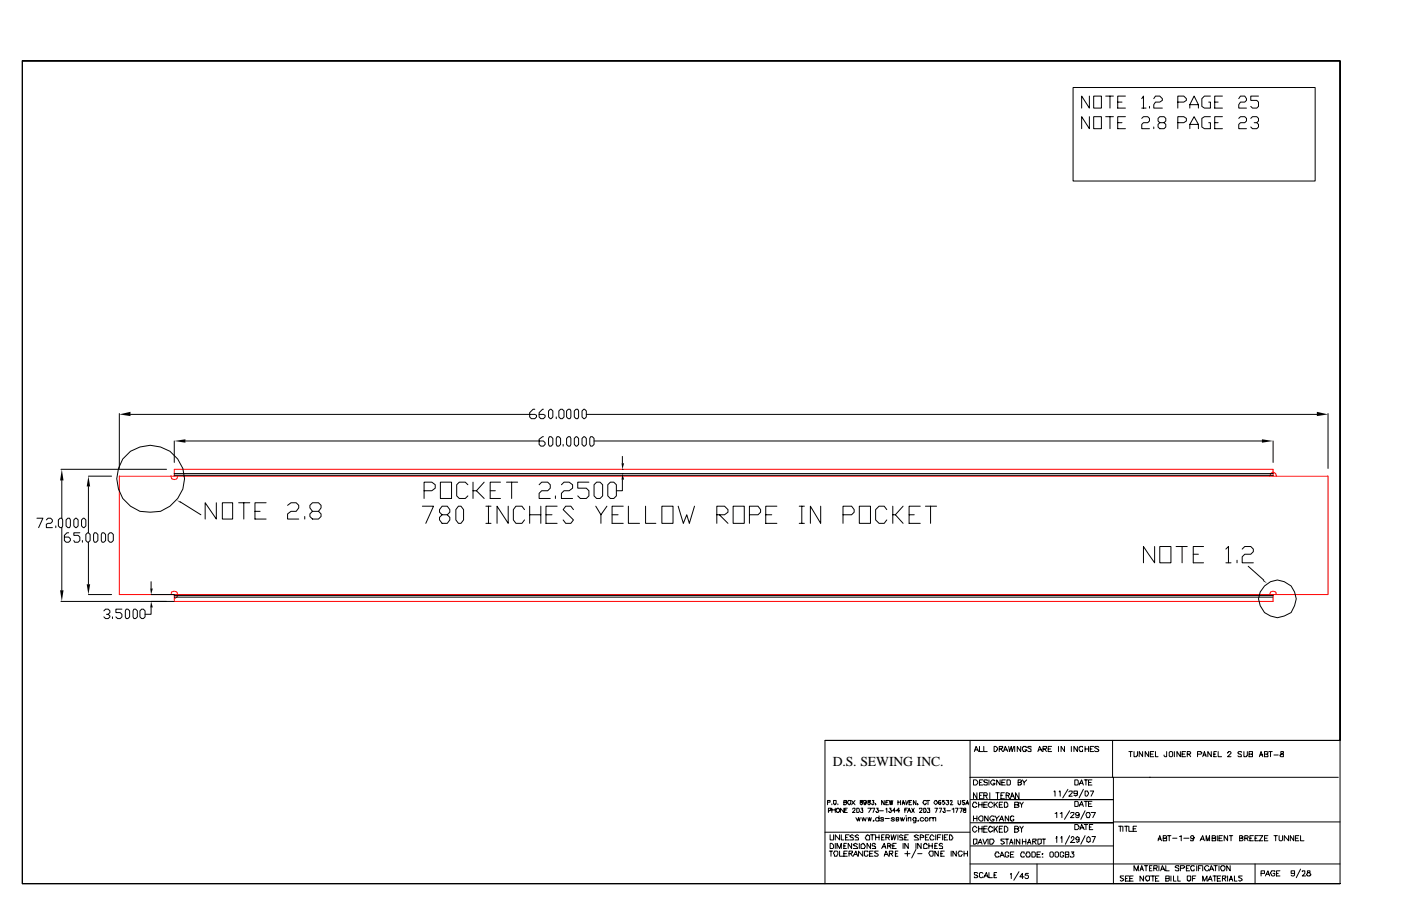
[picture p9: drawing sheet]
<svg xmlns="http://www.w3.org/2000/svg" width="432mm" height="279mm" viewBox="0 0 432 279" stroke-linecap="round" stroke-linejoin="round" font-family="sans-serif">
<defs><g id="words">
<text font-size="4.2" x="256.6" y="236.3">D.S. SEWING INC.</text>
</g></defs>
<g fill="none" stroke="#000" stroke-width=".31">
<path d="M6.9 18.8h406.1v209.5h-158.7v44.2M6.9 18.8v253.7h406.1M6.9 18.8h406.1v253.7M330.7 27h74.6v28.8h-74.6zM335.8 29.6v3.7l-2.4-3.7v3.7M335.8 36v3.7l-2.4-3.7v3.7M337.1 29.6h2.4v3.7h-2.4zM337.1 36h2.4v3.7h-2.4zM340.8 29.6h2.4M340.8 36h2.4M342.1 29.6v3.7M342.1 36v3.7"/>
<path d="M344.5 31.5h1.3M344.5 37.8h1.3M346.9 29.6h-2.4v3.7h2.4M346.9 36h-2.4v3.7h2.4M351.9 30.4l.5-.8v3.7M351.9 36.5l.5-.5h1.3l.6 .5v.8l-.6 .5h-1.3l-.5 .6v1.3h2.4M351.9 33.3h1.3M354.3 32.8v.5M355.6 30.4l.5-.8h1.4l.7 .8v.6l-.7 .5h-1.4l-.5 .8v1h2.6M355.6 39.2v.5M357.5 37.8l-.6-.5v-.8l.6-.5h1.3l.5 .5v.8l-.5 .5h-1.3l-.6 .6v.8l.6 .5h1.3l.5-.5v-.8l-.5-.6M363 31.5h1.9l.8-.5v-.6l-.8-.8h-1.9v3.7"/>
<path d="M363 37.8h1.9l.8-.5v-.8l-.8-.5h-1.9v3.7M366.7 33.3v-1l1.3-2.7 1.4 2.7v1M366.7 39.7v-1.3l1.3-2.4 1.4 2.4v1.3M366.7 32.3h2.7M366.7 38.4h2.7M373.1 29.6h-1.9l-.8 .8v2.4l.8 .5h1.9v-1.8h-.6M373.1 36h-1.9l-.8 .5v2.7l.8 .5h1.9v-1.9h-.6M374.4 31.5h1M374.4 37.8h1M376.8 29.6h-2.4v3.7h2.4M376.8 36h-2.4v3.7h2.4M381.8 30.4l.5-.8h1.3l.6 .8v.6l-.6 .5h-1.3l-.5 .8v1h2.4"/>
<path d="M381.8 36.5l.5-.5h1.3l.6 .5v.8l-.6 .5h-1.3l-.5 .6v1.3h2.4M385.5 36.5l.5-.5h1.3l.6 .5v.8l-.6 .5h-.7M387.3 37.8l.6 .6v.8l-.6 .5h-1.3l-.5-.5M387.9 29.6h-2.4v1.4h1.8l.6 .5v1.3l-.6 .5h-1.3l-.5-.5M36.8 127.5v17M40.2 139.2a10.5 10.5 0 0 1 12.3 0 10.5 10.5 0 0 1 3.9 11.6l-1.6 2.9-2.4 2.4a10.4 10.4 0 0 1-14.6-2.4 10.4 10.4 0 0 1 2.4-14.5zM53.7 136v6.6M164.8 126.2h-.5l-1.1 1.1v1.3l.6 .5h1l.6-.5v-.5l-.6-.3h-124.6M167.5 134.7l-1.3 .8v1.6l.5 .5h.8l.5-.5v-.6l-.5-.5h-110.4M167.5 126.2h-.3l-1 1.1v1.3l.5 .5h.8l.5-.5v-.5l-.5-.3h-1.3M169.1 126.7l.5-.5 .8 .5v1.9l-.5 .5-.8-.5zM169.3 134.7h.6l.5 .5v1.9l-.5 .5h-.6l-.2-.5v-1.9z"/>
<path d="M171.4 128.6v.5M171.7 134.7h.5l.6 .5v1.9l-.6 .5h-.5l-.3-.5v-1.9zM172.2 126.7l.6-.5h.5l.5 .5v1.9l-.5 .5h-.5l-.6-.5zM173.6 137.1v.5M174.6 126.7l.6-.5h.5l.2 .5v1.9l-.2 .5h-.5l-.6-.5zM175.2 134.7h.5l.2 .5v1.9l-.2 .5h-.5l-.6-.5v-1.9zM177 135.2l.5-.5 .8 .5v1.9l-.5 .5-.8-.5zM177 126.7l.5-.5h.6l.2 .5v1.9l-.2 .5h-.6l-.5-.5zM179.4 135.2l.5-.5 .8 .5v1.9l-.5 .5-.8-.5zM179.4 126.7l.5-.5 .8 .5v1.9l-.5 .5-.8-.5zM180.7 127.8h225.2M182 134.7h.6l.5 .5v1.9l-.5 .5h-.6l-.2-.5v-1.9z"/>
<path d="M183.1 136h205.8M392.4 136v6.6M409.3 127.5v17M11.4 159.8h1.8l-1.3 2.9M18.8 144.7h32.5M19.1 148.2v11.6M27.3 146.8h7.1M27.3 150v14.3M53.7 146.6h338.7M53.7 146h338.7M55.6 154.8l6.3 4M66.7 155v5.1l-3.5-5.1v5.1"/>
<path d="M68.5 155h3.2v5.1h-3.2zM73.6 155h3.4M75.1 155v5.1M78.6 157.7h1.6M82 155h-3.4v5.1h3.4M88.6 155.8l1.1-.8h1.6l.8 .8v.8l-.8 1.1h-1.6l-1.1 .8v1.6h3.5M93.9 159.3v.8M96.3 157.7l-.8-1.1v-.8l.8-.8h1.9l.8 .8v.8l-.8 1.1h-1.9l-.8 .8v.8l.8 .8h1.9l.8-.8v-.8l-.8-.8M130.2 156.1h3.4l-2.4 5.3M130.7 151.3h2.4l1-.8v-1l-1-.8h-2.4v5M135.7 148.7h3.5v5h-3.5zM136.3 158.8l-.8-.8v-.8l.8-1.1h1.5l.8 1.1v.8l-.8 .8h-1.5l-.8 .7v.8l.8 1.1h1.5l.8-1.1v-.8l-.8-.7"/>
<path d="M141.3 156.1h.8l.8 1.1v3.1l-.8 1.1h-.8l-.8-1.1v-3.1zM144.2 149.5l-.8-.8h-1.8l-.8 .8v3.4l.8 .8h1.8l.8-.8M145.8 148.7v5M146.8 151.3l2.4 2.4M149.2 148.7l-2.4 2.6h-1M149.8 156.1h1.5M150.5 156.1v5.3M151.1 151.3h1.6M154.3 148.7h-3.2v5h3.2M156.1 148.7h3.4M156.6 156.1v5.3l-3.4-5.3v5.3M157.7 148.7v5"/>
<path d="M161.7 157.2l-.8-1.1h-1.9l-.8 1.1v3.1l.8 1.1h1.9l.8-1.1M163.2 156.1v5.3M163.2 158.8h3.5M166.2 149.5l.8-.8h1.8l.8 .8v1l-.8 .8h-1.8l-.8 .8v1.6h3.4M166.7 156.1v5.3M168.3 158.8h1.8M171.2 152.9v.8M171.7 156.1h-3.4v5.3h3.4M173 149.5l.8-.8h1.6l1.1 .8v1l-1.1 .8h-1.6l-.8 .8v1.6h3.5M176.7 157.2l-.8-1.1h-1.5l-.8 1.1 3.1 3.1-.8 1.1h-1.5l-.8-1.1M181.5 148.7h-3.4v1.8h2.6l.8 .8v1.6l-.8 .8h-1.8l-.8-.8M183.1 149.5l.8-.8h1l.8 .8v3.4l-.8 .8h-1l-.8-.8z"/>
<path d="M183.6 156.1l1.6 2.7v2.6M187.1 156.1l-1.9 2.7M187.3 149.5l.8-.8h1.1l.8 .8v3.4l-.8 .8h-1.1l-.8-.8zM188.6 158.8h1.9M191.8 147.9v3.4h-1.8M191.8 144.7h.3M191.8 140.8v2.1M192.1 156.1h-3.5v5.3h3.5M193.7 156.1v5.3h3.4M199 156.1v5.3h3.1M204 156.1h3.4v5.3h-3.4zM209 156.1l1.6 5.3 1.1-2.6 .8 2.6 1.5-5.3"/>
<path d="M220.9 158.8h2.4l1.1-.8v-.8l-1.1-1.1h-2.4v5.3M221.7 158.8l2.7 2.6M226 156.1h3.4v5.3h-3.4zM231 158.8h2.6l.8-.8v-.8l-.8-1.1h-2.6v5.3M236 158.8h1.9M239.4 156.1h-3.4v5.3h3.4M246.3 156.1h1.6M247.1 156.1v5.3M252.9 156.1v5.3l-3.1-5.3v5.3M259.8 158.8h2.7l.8-.8v-.8l-.8-1.1h-2.7v5.3M264.8 156.1h3.5v5.3h-3.5zM273.3 157.2l-.8-1.1h-1.6l-1 1.1v3.1l1 1.1h1.6l.8-1.1"/>
<path d="M275.2 156.1v5.3M276 158.8l2.3 2.6M278.3 156.1l-2.3 2.7h-.8M280.2 158.8h1.6M283.6 156.1h-3.4v5.3h3.4M285.2 156.1h3.5M286.8 156.1v5.3M14.3 160.3l.5-.5h.8l.5 .5v.6l-.5 .5h-.8l-.5 .3v1h1.8M17.2 162.2v.5M18 160.3l.5-.5h.6l.2 .5v1.9l-.2 .5h-.6l-.5-.5zM19.1 162.7v19.3M20.4 160.3l.5-.5h.5l.3 .5v1.9l-.3 .5h-.5l-.5-.5z"/>
<path d="M21.2 164.3h-.6l-.8 .8v1.6l.6 .5h.8l.5-.5v-.5l-.5-.6h-1.4M22.8 160.3l.5-.5 .8 .5v1.9l-.6 .5-.7-.5zM24.6 164.3h-1.8v.8h1.3l.5 .5v1.1l-.5 .5h-1.1l-.2-.5M25.1 160.3l.6-.5 .8 .5v1.9l-.6 .5-.8-.5zM25.4 166.7v.5M26.5 164.8l.5-.5 .8 .5v1.9l-.5 .5-.8-.5zM27.3 167.2v13M29.1 164.3h.5l.6 .5v1.9l-.6 .5h-.5l-.3-.5v-1.9zM31.5 164.3h.5l.5 .5v1.9l-.5 .5h-.5l-.3-.5v-1.9zM33.3 164.8l.6-.5h.5l.5 .5v1.9l-.5 .5h-.5l-.6-.5zM46.6 179.4v2.1M149.8 161.4h1.5"/>
<path d="M246.3 161.4h1.6M355.9 168.5v5.1l-3.5-5.1v5.1M357.5 168.5h3.4v5.1h-3.4zM362.5 168.5h3.4M364.3 168.5v5.1M367.8 170.9h1.6M370.9 168.5h-3.1v5.1h3.1M377.8 169.3l.8-.8v5.1M377.8 173.6h1.6M381.3 172.8v.8M382.9 169.3l.7-.8h1.9l.8 .8v.8l-.8 .8h-1.9l-.7 .8v1.9h3.4M384.7 174.6l4.8 4.3"/>
<path d="M18.8 185.5h34.9M27.3 183.4h7.1M32 188.4l.5-.5h.8l.6 .5v.5l-.6 .5h-.5M33.3 189.4l.6 .6-.6 .8h-.8l-.5-.6M34.7 190.2v.6M37.6 187.9h-1.9v1h1.3l.6 .5v.8l-.6 .6h-.8l-.5-.6M38.9 187.9h.5l.6 .5v1.8l-.6 .6h-.5l-.3-.6v-1.8zM41.3 187.9h.5l.5 .5v1.8l-.5 .6h-.5l-.3-.6v-1.8zM43.1 188.4l.6-.5h.5l.5 .5v1.8l-.5 .6h-.5l-.6-.6zM46.6 187.3v2.1h-1.9M46.6 183.4h7.1M53.7 183.6h338.7"/>
<path d="M53.7 184.1h338.7M389.7 180.7a5.5 5.5 0 0 1 9.3 1.9l.5 2.1-.5 2.1-1.1 2.1-2.1 1.1a5.6 5.6 0 0 1-6.9-2.1 5.6 5.6 0 0 1 .8-7.2zM254.3 228.3h158.7M299 239.7h44.2M299 228.3v44.2M300.3 231.8l.5-1.6 .8 1.6M300.6 231.2h.8M301.9 230.2v1.6h1M303.2 230.2v1.6h1.1M306.4 230.2h.5l.5 .5v.5h-.2l-.3 .6h-.5zM308 231l1-.3v-.5h-1v1.6M308.5 231l.5 .8"/>
<path d="M309.3 231.8l.5-1.6 .8 1.6M309.6 231.2h.8M310.9 230.2l.2 1.6 .6-1.6 .2 1.6 .6-1.6M312.7 230.2v1.6M314.6 230.2v1.6l-1.1-1.6v1.6M316.4 230.5h-.2v-.3h-.8v.3h-.3v.7l.3 .6h.8l.2-.6h-.5M317.8 230.5v-.3h-.8l-.3 .3 1.1 .5v.8h-.8l-.3-.3M319.9 231.8l.5-1.6 .8 1.6M320.1 231.2h.8M321.5 231h.8l.2-.3v-.5h-1v1.6M322 231l.5 .8M323.1 231h.7"/>
<path d="M324.1 230.2h-1v1.6h1M326.2 230.2v1.6M328.1 230.2v1.6l-1.1-1.6v1.6M330.2 230.2v1.6M332.1 230.2v1.6l-1.1-1.6v1.6M333.6 230.5v-.3h-.8v.3h-.2v.7l.2 .6h.8v-.6M334.4 231h1.1M334.4 230.2v1.6M335.5 230.2v1.6M336 231h.5M337.1 230.2h-1.1v1.6h1.1M338.7 230.5l-.3-.3h-.8l-.3 .3 1.1 .5 .3 .5-.3 .3h-.8l-.3-.3"/>
<path d="M342.9 228.3v11.4M347.9 231.8h1.1M348.5 231.8v1.6M349.5 231.8v1.6h.8v-.3h.3v-1.3M352.2 231.8v1.6l-1.1-1.6v1.6M354 231.8v1.6l-1-1.6v1.6M354.3 239.7h58.2M354.5 239.7h-11.3v32.8M354.5 232.6h.8M355.6 231.8h-1.1v1.6h1.1M356.1 231.8v1.6h.8M359.6 231.8v1.6h-.6l-.2-.6"/>
<path d="M360.4 232l.2-.2h.6l.2 .2v1.1l-.2 .3h-.6l-.2-.3zM361.9 231.8v1.6M363.8 231.8v1.6l-1.1-1.6v1.6M364.3 232.6h.8M365.4 231.8h-1.1v1.6h1.1M365.9 232.6h.8l.3-.6-.3-.2h-.8v1.6M366.4 232.6l.6 .8M369.1 232.6h1.1l.2-.6h-.2v-.2h-1.1v1.6M370.7 233.4l.5-1.6 .5 1.6M370.9 232.8h.8M373.3 231.8v1.6l-1-1.6v1.6M374.1 232.6h.5"/>
<path d="M374.9 231.8h-.8v1.6h.8M375.4 231.8v1.6h1.1M378.4 232.3l.2-.5h.5l.3 .5-1 1.1h1M382.6 232v-.2h-.8l-.3 .2 .3 .6h.5l.3 .2v.6h-.8l-.3-.3M383.4 231.8v1.6h.8v-.3h.2v-1.3M385 232.6h1v-.8h-1v1.6h1v-.8h-.2M388.1 233.4l.6-1.6 .5 1.6M388.4 232.8h.8M389.7 232.6h.8l.3-.3-.3-.5h-.8v1.6h1.1v-.6l-.3-.2M391.1 231.8h1M391.6 231.8v1.6M392.6 232.8h1.4"/>
<path d="M394.8 231.8v.5l.8 .3v.8h-.8l-.3-.3 .3-.5 .8-.3v-.5zM254.3 256.6h44.7M255.1 247.4h.8v-.5h-.8v1.3M255.3 250h.6v-.2h.2v-.6h-.8v1.4M255.9 257.4v1.6h1v-1.6M256.4 247.9v.3zM256.4 249.2v1.4M256.4 249.8h1M256.9 246.9h.8v1h-.3v.3l-.5-.3zM257.4 249.2v1.4M257.7 249.5h.3v-.3h.5v.3h.3v.8h-.3v.3h-.5v-.3h-.3zM258.2 247.9v.3z"/>
<path d="M258.8 257.4v1.6l-1.4-1.6v1.6M259.3 257.4v1.6h.8M260.1 249.2v1.4l-1.1-1.4v1.4M260.1 247.4h.8v-.5h-.8v1.3h.5l.3-.3v-.5h-.3M260.3 249.8h.6M260.6 258.2h.5M261.1 249.2h-.8v1.4h.8M261.4 246.9h.8v1a.56 .56 0 0 1-.8 0 .56 .56 0 0 1 0-.8zM261.7 257.4h-1.1v1.6h1.1M262.5 246.9l1 1.3M262.7 249.5l.3-.3h.5v.6l-.8 .8h.8M263 257.7l-.3-.3-.8 .3 .3 .5h.5l.3 .3v.5h-1.1"/>
<path d="M263.5 246.9l-1 1.3M263.8 252.1l.5 1.1 .3-1.1 .2 1.1 .3-1.1M264.1 249.2h.5l.2 .3v.8l-.2 .3h-.5zM264.6 257.7l-.3-.3-.8 .3 .3 .5h.5l.3 .3v.5h-1.1M265.1 246.9l.3 .5 .5 .2-.3 .6-.5-.3v-.5h.5l.3-.5zM265.4 249.2h.5l-.3 .6h.3v.8h-.5l-.3-.3M265.6 252.1l.3 1.1 .3-1.1 .5 1.1 .3-1.1M267 257.7h.2v-.3l.8 .3v1.3h-1l-.3-.5zM267 247.1v.3l-.6 .2-.2-.2v-.5h.8v1h-.3v.3l-.5-.3M267.5 246.9v.2l.8 .5-.3 .6-.5-.3v-.5h.5l.3-.5zM267.5 249.2h1.1l-.8 1.4M267.5 252.1l.3 1.1 .2-1.1 .3 1.1 .3-1.1"/>
<path d="M268.3 257.4h1.3M268.8 249.2h.8l-.5 1.4M268.8 246.9h.5l-.2 .5h.2v.5l-.2 .3-.5-.3M268.8 257.4v1.6M269.1 253.2l.2-.3v.3zM269.9 247.9v.3M269.9 258.2h1M269.9 257.4v1.6M270.1 249.2h.6l-.3 .6 .5 .2-.2 .6h-.6v-.3h-.2M270.9 252.4l-.2-.3h-.6l-.2 .3v.5l.2 .3h.6l.2-.3M270.9 251.6v1.6M270.9 257.4v1.6"/>
<path d="M271.2 250h1.1M271.7 258.2h.6M272.3 252.4v-.3h-.8l.2 .6h.6v.5h-.8v-.3M272.5 257.4h-.8v1.6h.8M272.5 246.9v1.3l-.8-1.3v1.3M272.8 252.4h1.3M273 258.2h1.1v-.5l-.3-.3h-.8v1.6M273 249.5l.3-.3v1.4M273 247.4h.6M273.6 258.2l.5 .8M273.8 246.9h-.8v1.3h.8M274.1 249.2h.5l-.2 .6 .5 .2-.3 .6h-.5v-.3h-.3"/>
<path d="M274.1 246.9l.3 1.3 .2-1.3 .3 1.3 .3-1.3M274.6 257.4l.3 1.6 .5-1.6 .3 1.6 .5-1.6M275.7 252.4l-.3-.3h-.5l-.3 .3 1.1 .5-.3 .3h-.5l-.3-.3M276 250h-.8l.5-.8v1.4M276.2 252.7h.8v-.6h-.8v1.1h.6l.2-.3M276.8 246.9v1.3M276.8 257.4v1.6M276.8 247.4h.7M277.3 250h-1.1l.8-.8v1.4M277.5 252.1l.3 1.1 .3-1.1 .2 1.1 .6-1.1M277.5 246.9v1.3M278.1 248.2l.2-1.3 .6 1.3"/>
<path d="M278.1 247.6h.8M278.3 257.7l-.5-.3-.5 .3v.5h.8l.2 .6v.2h-1M278.9 258.2h.5M278.9 249.8h.5M279.1 251.6h.3zM279.1 246.9l.3 1.3 .5-1.3M279.4 252.1v1.1M279.7 249.2h-.8v1.4M279.7 250.6l.5-1.4 .5 1.4M279.9 257.4h-1v1.6h1M279.9 252.4l.3-.3h.5v1.1M279.9 250h.6"/>
<path d="M279.9 252.1v1.1M280.2 247.4h.5M281 246.9h-.8v1.3h.8M281 249.2l.8 1.4M281.8 249.2l-.8 1.4M282.3 246.9v1.3l-.8-1.3v1.3M282.3 252.1v1.4l-.3 .2h-.5M282.3 252.4l-.3-.3h-.5l-.2 .6 .2 .5h.5l.3-.3M282.8 253.2l.3-.3v.3zM282.8 247.9v.3M283.1 257.7l-.5-.3-.8 .3 .2 .5h.6l.5 .6v.2h-1.3M283.4 249.5v-.3h.8v.6l-.8 .8h.8"/>
<path d="M283.6 258.2h1.1v-.5l-1.1-.3v1.6M284.7 249.2h.5l.3 .6-.3 .8h-.5zM284.7 252.4l-.3-.3h-.5l-.3 .3v.5l.3 .3h.5l.3-.3M285.2 252.1h.6l.2 .3v.5l-.2 .3h-.6l-.2-.5zM285.2 258.2h.6M285.5 247.1v-.2h-.8v.2a.56 .56 0 0 0 0 .8 .56 .56 0 0 0 .8 0v-.3M285.8 249.2h.7l-.2 .6h.2v.8h-.7v-.3M285.8 246.9h.7M286 246.9v1.3M286.3 257.4h-1.1v1.6h1.1M286.5 252.4l.3-.3h.5l.3 .3v.8M286.5 252.1v1.1"/>
<path d="M287.6 252.4v-.3h.8v1.1M287.9 258l-.8-.6-.6 .8 .3 .8h.8l.3-.2M288.1 246.9h.6l.2 .5-.5 .8-.5-.6zM288.1 249.2h.8l-.5 1.4M288.4 257.4v1.6M288.9 258.2h.8M289.5 249.2h.7l-.5 1.4M290 257.4h-1.1v1.6M290 246.9h-.5l-.3 .2v.8l.5 .3v-.3h.3v-.5h-.8v.2M290.5 257.4v1.6M290.8 249.2h.5l-.3 .6h.3v.8h-.5v-.3h-.3M291 246.9h-.5v.5l.3-.3 .5 .5-.5 .6-.3-.3"/>
<path d="M291 258.2h.6M291.6 246.9h.8l-.3 .5h.3v.5l-.3 .3-.5-.3M291.8 250h1.1M292.1 257.4h-1.1v1.6h1.1M292.6 257.4h.6l.5 .8-.3 .8h-.8zM292.9 247.1v-.2h.5v.5l-.5 .8h.8M293.4 249.5l.6-.3v1.4M294.5 249.2h.8l-.6 1.4M295.3 246.9v1h.2v.3l.6-.3v-1M295.8 249.2h.8l-.5 1.4M297.1 249.2l-.2 .3 .2 .3h.6v.8h-.6l-.2-.3 .2-.5h.6v-.6zM297.4 246.9h-.8v.5h.5v.2h.3l-.3 .6-.5-.3"/>
<path d="M297.7 248.2l.5-1.3 .2 1.3M297.9 247.6h.5M299.2 246.6h44M299.2 253.7h44M300 240.5h.8l.6 .5v.6l-.6 .5h-.8zM300 258.8h1.1v1.3l-1.1 .2zM300 251.6v1.6M300 252.4h1.1M301.1 247.9l-.3-.5h-.8l-.2 .5v.8h.2v.3h.8v-.3h.3M301.1 244.5v1.8l-1.1-1.8v1.8M301.1 255.3l-.5-.5-.8 .5v.8l.5 .5 .8-.5M301.1 251.6v1.6"/>
<path d="M301.6 248.2h1.1M301.6 255.6h1.1M301.6 247.4v1.6M301.6 254.8v1.8M301.6 259.8h.8M301.9 241.3h.5M301.9 245.3h.5M302.2 251.6h.5l.2 .3v1l-.2 .3h-.5l-.6-.5v-.6zM302.7 247.4v1.6M302.7 254.8v1.8M302.9 240.5h-1v1.6h1M302.9 244.5h-1v1.8h1"/>
<path d="M302.9 258.8l.6 1.5 .8-1.5M303.2 245.3h1.1v-.6l-.3-.2h-.8v1.8M303.2 248.2h.8M303.2 255.6h.8M303.7 245.3l.6 1M304.3 240.8v-.3h-.8l-.3 .3 .3 .5h.8v.8h-.8l-.3-.3M304.3 247.4h-1.1v1.6h1.1M304.3 254.8h-1.1v1.8h1.1M304.5 251.6v1.6l-1-1.6v1.6M304.5 258.8v1.5M304.8 240.5v1.6M305.1 258.8h1l.3 .8-.5 .7h-.8z"/>
<path d="M305.1 244.5v1.8M305.9 247.9l-.3-.5h-.5l-.3 .5h-.3v.5l.6 .6h.5l.3-.3M305.9 255.3v-.2l-.8-.3-.6 .8 .6 1 .8-.2v-.3M306.4 251.9l-.3-.3h-.5l-.5 .5v.6l.5 .5h.5l.3-.5h-.5M306.4 247.4v1.6M306.4 254.8v1.8M306.7 240.8h-.3v-.3h-.5l-.6 .5v.6l.6 .5h.5v-.3h.3v-.2h-.6M306.7 251.6l.5 .8v.8M306.9 248.2l.5 .8M306.9 244.5h1.1M306.9 255.6l.5 1M307.4 247.4l-1 1"/>
<path d="M307.4 244.5v1.8M307.4 254.8l-1 1.3M308 253.2l.8-1.6 .5 1.6M308 248.2h.8M308 255.6h.8M308 251.6l-.8 .8M308.2 240.5v1.6l-1-1.6v1.6M308.2 252.7h.8M308.5 245.3h.5M308.8 241.3h.8M309 247.4h-1v1.6h1M309 254.8h-1v1.8h1"/>
<path d="M309.6 247.4h.8l.2 .5v.8h-.2v.3h-.8zM309.6 254.8h.5l.5 .5v.8l-.5 .5h-.5zM309.6 244.5h-1.1v1.8h1.1M309.6 258.8h-1.1v.5l1.1 .5v.3l-.6 .2-.5-.2M309.8 240.5h-1v1.6h1M309.8 258.8h1.1M310.1 245.3h.8l.2-.6-1-.2v1.8M310.4 240.5h.7l.3 .3v1l-.3 .3h-.7zM310.4 258.8v1.5M310.6 245.3l.5 1M310.9 251.6v1.6l-1.1-1.6v1.6M311.4 246.3l.5-1.8 .8 1.8"/>
<path d="M311.4 259.8h.8M311.7 245.5h.8M312.5 251.9l-.3-.3h-.5v.3h-.3v1h.3v.3h.5l.3-.3v-.2h-.3M312.7 248.2h1.1v-.3h.3l-.3-.5h-1.1v1.6h1.1l.3-.3v-.3l-.6-.2M312.7 255.6h1.1l.3-.3-.6-.5h-.8v1.8h.8l.6-.5-.6-.5M312.7 258.8v1.5M313.8 241.3h.8v-.3h.3l-.3-.5h-.8v1.6h.8v-.3h.3v-.2l-.6-.3M314.1 244.5v1.8l-1.1-1.8v1.8M314.3 247.4l.6 .8v.8M314.3 258.8v1.5l-1-1.5v1.5M314.3 254.8l.6 .8v1M315.1 240.5l.5 .8v.8"/>
<path d="M315.1 258.8v1.5M315.1 259.6h1.1M315.4 247.4l-.5 .8M315.4 254.8l-.5 .8M316.2 258.8v1.5M316.4 240.5l-.8 .8M316.7 259.8h.8M318.3 259.6l1.1-.3v-.5h-1.1v1.5M318.8 259.6l.6 .7M319.9 258.8h1v1.3l-1 .2zM321.2 258.8h1.1M321.7 258.8v1.5"/>
<path d="M324.9 244.2v-.3h.3v1.6M325.2 250.8l.5-.2v1.5M325.4 258.5l.3-.5v1.8M326.5 244.2v-.3h.3v1.6M326.8 250.8l.5-.2v1.5M327 258.5l.3-.5v1.8M329.1 243.4l-1.5 2.7M329.4 244.2l.3-.3h.8v.6l-1.1 1h1.1M329.7 250l-1.6 2.7M329.7 257.7l-1.4 2.6M329.9 250.8l.3-.2h.8v.5l-1.1 1h1.1M330.2 258.5l.3-.5 .5 .2v.6l-1.1 1h1.4"/>
<path d="M331.3 240.5h.8l.2 .3v1l-.2 .3h-.8zM331.3 247.1h.8l.2 .3v1l-.2 .3h-.8zM331.3 254.3h.8l.2 .5h.3v.5l-.5 .6h-.8zM332.1 244.5v.2h-1.1v-.8h1.1v1.4l-.6 .2-.5-.2M332.6 242.1l.8-1.6 .5 1.6M332.6 248.7l.8-1.6 .5 1.6M332.6 251.1v.3l-.5 .2-.6-.2v-.6l.3-.2h.5l.3 .2v1.1l-.3 .2h-.5l-.3-.2M332.6 258.8l-.3 .2h-.5v-.2h-.3l.6-.8 .5 .2v1.4l-.5 .2-.3-.2M332.8 255.9l.6-1.6 .8 1.6M332.8 241.6h.8M332.8 248.2h.8M333.1 255.3h.8"/>
<path d="M333.9 243.4l-1.3 2.7M334.2 240.5h1M334.2 247.1h1M334.2 254.3h1M334.4 243.9h.8l.3 .6-.5 1-.6-.2zM334.4 250l-1.3 2.7M334.4 257.7l-1.3 2.6M334.7 240.5v1.6M334.7 247.1v1.6M334.7 254.3v1.6M335 250.6h.8l.2 .5-.2 1h-.8l-.3-.7zM335 258.5l.5-.5 .5 .5v1.1l-.5 .2-.5-.2z"/>
<path d="M335.5 241.3h.8M335.5 247.9h.8M335.8 255.1h.5M336 243.9h1.1l-.8 1.6M336.3 250.6h1.3l-.8 1.5M336.5 240.5h-1v1.6h1M336.5 247.1h-1v1.6h1M336.5 258h1.1l-.8 1.8M336.8 254.3h-1v1.6h1M343.2 253.5h69.8M344.8 254.8h1M345.3 254.8v1.6"/>
<path d="M346.1 254.8v1.6M346.6 254.8h1.1M347.1 254.8v1.6M347.9 254.8v1.6h1.1M349.2 255.6h.8M350.3 254.8h-1.1v1.6h1.1M356.9 259.3l.6-1.6 .5 1.6M356.9 258.8h.8M358.5 258.5h.8l.3-.3-.3-.5h-.8v1.6h1.1v-.8h-.6M359.8 257.7h1.1M360.4 257.7v1.6M361.4 258.5h1.3"/>
<path d="M363.5 258l.6-.3v1.6M364.9 258.5h1.5M368 258.2l-.5 .6-.5-.3v-.5l.2-.3h.6l.2 .8-.2 .8h-.8v-.3M369.9 259.3l.8-1.6 .5 1.6M370.2 258.8h.7M371.7 259.3v-1.6l.6 1.6 .5-1.6v1.6M373.6 258.5h.8l.2-.3-.2-.5h-.8v1.6h1v-.8h-.5M375.2 257.7v1.6M375.7 258.5h.8M376.8 257.7h-1.1v1.6h1.1M378.4 257.7v1.6l-1.1-1.6v1.6M378.9 257.7h1"/>
<path d="M379.4 257.7v1.6M382.1 258.5h.8v-.3h.2l-.2-.5h-.8v1.6h.8l.2-.3v-.2l-.5-.3M383.6 258.5h.8l.3-.5-.3-.3h-.8v1.6M384.2 258.5l.5 .8M385.2 258.5h.6M386.3 257.7h-1.1v1.6h1.1M386.8 258.5h.5M387.9 257.7h-1.1v1.6h1.1M388.1 257.7h1.1l-1.1 1.6h1.1M389.7 258.5h.8M390.8 257.7h-1.1v1.6h1.1M392.6 257.7h1.1"/>
<path d="M393.2 257.7v1.6M394.2 257.7v1.3l.3 .3h.5l.3-.3v-1.3M397.1 257.7v1.6l-1.3-1.6v1.6M398.7 257.7v1.6l-1-1.6v1.6M399.3 258.5h.7M400.3 257.7h-1v1.6h1M400.8 257.7v1.6h1.1M255.6 262.5h1M255.9 260.1h.5l.5 .5v.8l-.3 .3h-.7zM256.1 262.5v1.6M257.2 262.5h.8l.2 .2v.8l-.2 .6h-.8v-.6l-.3-.2zM257.4 260.1v1.6"/>
<path d="M258 261.7v-1.6l.8 1.6 .5-1.6v1.6M258.8 262.5v1.6h1M260.1 260.9h.5M260.1 263.3h.8M260.9 260.1h-.8v1.6h.8M261.1 262.5h-1v1.6h1M261.7 263.3l1-.3v-.5h-1v1.6M262.2 263.3l.5 .8M262.5 260.1v1.6l-1.1-1.6v1.6M263 264.1l.8-1.6 .5 1.6M263.3 263.5h.8M264.3 260.3l-.5-.2-.8 .2 .3 .6h.5l.5 .5v.3h-1.3"/>
<path d="M264.8 260.1v1.6M265.4 260.3l.5-.2 .5 .2 .3 .6-.3 .8h-1zM265.9 262.5v1.6l-1.3-1.6v1.6M267.5 262.7v-.2h-1.1v1.3l.3 .3h.5l.3-.6M268 263.3h.8M268.3 260.1v1.6l-1.1-1.6v1.6M269.1 262.5h-1.1v1.6h1.1M269.9 260.3h-.3v-.2h-.5l-.3 .2v.6h.8v.2h.3v.6h-1.1M270.7 262.5h-1.1v.5l1.1 .5-.3 .6h-.8v-.3M271.7 261.7l.8-1.6 .5 1.6M272 261.1h.8M272.5 264.1l.5-1.6 .8 1.6"/>
<path d="M272.8 263.5h.8M273.6 260.9h1v-.6l-1-.2v1.6M274.1 263.3h.8l.3-.3v-.5h-1.1v1.6M274.1 260.9l.5 .8M274.6 263.3l.6 .8M275.2 260.9h.5M276 263.3h.5M276.2 260.1h-1v1.6h1M276.8 262.5h-.8v1.6h.8M278.3 260.1v1.6M278.9 263.3h1.6M279.7 262.5v1.6"/>
<path d="M279.9 260.1v1.6l-1-1.6v1.6M282.3 260.1v1.6M282.3 261.9l-1.3 2.7M282.8 263.3h1.4M283.9 260.1v1.6l-1.1-1.6v1.6M285.8 260.6l-.3-.5h-.5v.2h-.3v1.4h1.1v-.3M286.3 260.9h1M286.3 260.1v1.6M286.5 262.5h1.1v1.3l-.3 .3h-.5l-.3-.3-.2-.5zM287.3 260.1v1.6M288.1 260.9h.6M288.9 260.1h-.8v1.6h.8"/>
<path d="M289.2 262.5v1.6l-1.1-1.6v1.6M290 263.3h.5M290.5 260.3l-.3-.2h-.5v.2h-.2l.2 .6h.5l.3 .2v.6h-1M291 262.5h-1v1.6h1M293.2 262.5v1.6M294.7 262.5v1.6l-1-1.6v1.6M296.6 262.7l-.3-.2h-.8l-.2 .5 .2 1.1h.8l.3-.6M297.1 263.3h1.1M297.1 262.5v1.6M298.2 262.5v1.6M299 266.4h114M299.2 260.9h44"/>
<path d="M301.4 269.3l-.3-.2h-.8v.5l.3 .3h.5v.2h.3l-.3 .6h-.8v-.3M301.4 260.3l.8-1.5 .5 1.5M302.9 269.3l-.2-.2h-.5l-.3 .2v1.1l.3 .3h.5l.2-.3M303.2 270.7l.8-1.6 .5 1.6M303.5 270.1h.8M304.8 269.1v1.6h1.1M306.4 269.9h.5M307.2 269.1h-.8v1.6h.8M308 263.3l-.3-.6h-.8v.6h-.2l.2 1h.8v-.2h.3M308.2 264.3l.6-1.6 .8 1.6M308.5 263.8h.8M310.9 263.3l-.3-.6h-.5l-.3 .3v1.1l.3 .2h.5l.3-.2v-.3h-.3"/>
<path d="M311.1 260.3l.6-1.5 .5 1.5M311.4 269.6l.3-.3v1.6M311.4 263.5h.8M312.5 262.7h-1.1v1.6h1.1M314.1 268.8l-1.6 2.7M315.6 263.3v-.6h-.7l-.3 .6v.8h.3v.2h.7v-.2M315.6 270.4h-1.3l.8-1.1v1.6M316.4 262.7h.8l.3 .6v.8h-.3v.2h-.8l-.2-.5zM316.7 260.3l.5-1.5 .6 1.5M317 269.3h-.8l-.3 .6h.8l.3 .2v.6l-.3 .2h-.5l-.3-.2M318 262.7h.8l.3 .3v1.1l-.3 .2h-.8zM319.6 266.4v6.1"/>
<path d="M319.6 263.5h.8M320.7 262.7h-1.1v1.6h1.1M321.2 263.3h.3l-.3 .2zM321.2 264.3h.3zM323.6 263a.66 .66 0 0 1 1 0v1.1l-.2 .2h-.6l-.2-.2zM325.4 262.7h.6l.2 .3v1.1l-.2 .2h-.6l-.2-.2v-1.1zM327.8 263.3l-.2-.6h-.6l-.2 .3v1.1l.2 .2h.6l.2-.2v-.3h-.2M328.3 263.5h1.1v-.8h-1.1v1.6h1.1v-.8h-.3M330.2 262.7h.8l-.5 .6 .5 .2v.6l-.3 .2h-.8v-.2M346.3 270.1h-1v.6l1 .5v.3l-.5 .2-.5-.2M346.9 270.9h.5M347.9 270.1h-1v1.6h1"/>
<path d="M348.2 270.9h.8M349.2 270.1h-1v1.6h1M349.5 268.6v-1.6l.8 1.6 .5-1.6v1.6M351.4 268.6l.5-1.6 .5 1.6M351.6 268h.6M352.4 270.1v1.6l-1-1.6v1.6M352.7 267h1M353.2 270.1h1.1v1.4l-.6 .2-.5-.2-.2-.6zM353.2 267v1.6M354.3 267.8h.5M354.5 270.1h1.4M355.1 267h-.8v1.6h.8"/>
<path d="M355.3 270.1v1.6M355.6 267.8h.8l.3-.3v-.5h-1.1v1.6M356.1 267.8l.6 .8M356.1 270.9h.6M357.2 270.1h-1.1v1.6h1.1M357.2 267v1.6M357.7 268.6l.5-1.6 .8 1.6M358 268h.8M359.3 267v1.6h1.1M359.3 270.9h.8l.3-.2v-.6h-1.1v1.6h.8l.3-.2v-.6h-.3M360.9 270.1v1.6M361.7 270.1v1.6h.8"/>
<path d="M363 270.1v1.6h.8M363.3 267.2v-.2h-.8l-.3 .2v.3l1.1 .3v.8h-.8l-.3-.3M363.8 267.8h1.1l.2-.6-.2-.2h-1.1v1.6M365.7 267.8h.5M365.9 270.1h1.1v1.4h-.3v.2h-.5v-.2h-.3zM366.7 267h-1v1.6h1M367.5 270.9h.8M368 267.2v-.2h-.8v.2h-.2v.8l.2 .6h.8v-.6M368.6 270.1h-1.1v1.6M368.8 267v1.6M369.4 267.8h.5M370.4 267h-1v1.6"/>
<path d="M370.7 271.7v-1.6l.5 1.6 .8-1.6v1.6M370.7 267v1.6M372.3 271.7l.8-1.6 .5 1.6M372.5 267.2l-.2-.2h-.6l-.5 .5v.5h.3l.2 .6h.6l.2-.6M372.5 271.2h.8M372.8 268.6l.5-1.6 .8 1.6M373.1 268h.8M373.9 270.1h1M374.1 267h1.1M374.4 270.1v1.6M374.6 267v1.6M375.2 270.9h.8"/>
<path d="M375.7 267v1.6M376.2 267.2h.3v-.2h.8v.2h.3v.8l-.3 .6h-.8l-.3-.6zM376.2 270.1h-1v1.6h1M376.8 270.9h.8v-.2h.2v-.6h-1v1.6M377.3 270.9l.5 .8M378.4 270.1v1.6M378.9 271.7l.5-1.6 .5 1.6M378.9 271.2h.8M379.1 267v1.6l-1-1.6v1.6M380.5 270.1v1.6h.8M382.9 270.1h-1.1v.6l1.1 .5v.3l-.6 .2-.5-.2M386.8 266.4v6.1"/>
<path d="M388.7 269.3h1v-.7h-1v1.5M390 270.1l.8-1.5 .5 1.5M390.3 269.6h.8M392.9 268.8v-.2h-1.1l-.2 .7 .5 .8h.5l.3-.2v-.6h-.5M393.4 269.3h.6M394.5 268.6h-1.1v1.5h1.1M399 269.1v.2h-1.1v-.7h1.1v1.3l-.3 .2h-.5l-.3-.2M400.8 268l-1.3 2.7M401.4 268.8v-.2h.8v.7l-.8 .8h1M403 268.6v.5h.5l.5 .5-.2 .5h-.8v-.2h-.3l.5-.8h.6v-.5z"/>
</g>
<g fill="#000">
<path d="M36.8 127.8l3.4-.8v1.3zM53.7 136l3.4-.5v1zM388.9 135.5l3.5 .5-3.5 .5zM405.9 127l3.4 .8-3.4 .5zM19.1 144.7l.5 3.5h-1.1zM27.3 146.8l.5 3.2h-1.1zM54.5 154.3l1.3 .5-.2 .2zM191.6 142.9h.8l-.6 1.8zM191.8 146l.6 1.9h-.8zM389.5 178.9l1 1-1.3-.8zM18.5 182h1.1l-.5 3.5zM26.7 180.2h1.1l-.5 3.2z"/>
<path d="M46.3 181.5h.8l-.5 1.9zM46.6 185.5l.5 1.8h-.8z"/>
</g>
<path d="M36.8 146.8h16.9v-2.1h338.7v2.1h16.9v36.6h-16.9v2.1h-338.7v-2.1h-16.9zM52.7 146.8l.2 .8 .8 .3 .8-.3 .3-.8M53.7 146.8h338.7M391.3 146.8l.3-.8 .8-.5 .8 .5 .2 .8M52.7 183.4l.2-.8 .8-.3 .8 .3 .3 .8-.3 .7-.8 .6M53.7 183.4h338.7M391.3 183.4l.3-.8 .8-.3 .8 .3 .2 .8" fill="none" stroke="#f00" stroke-width=".31"/>
<use href="#words"/>
</svg>
